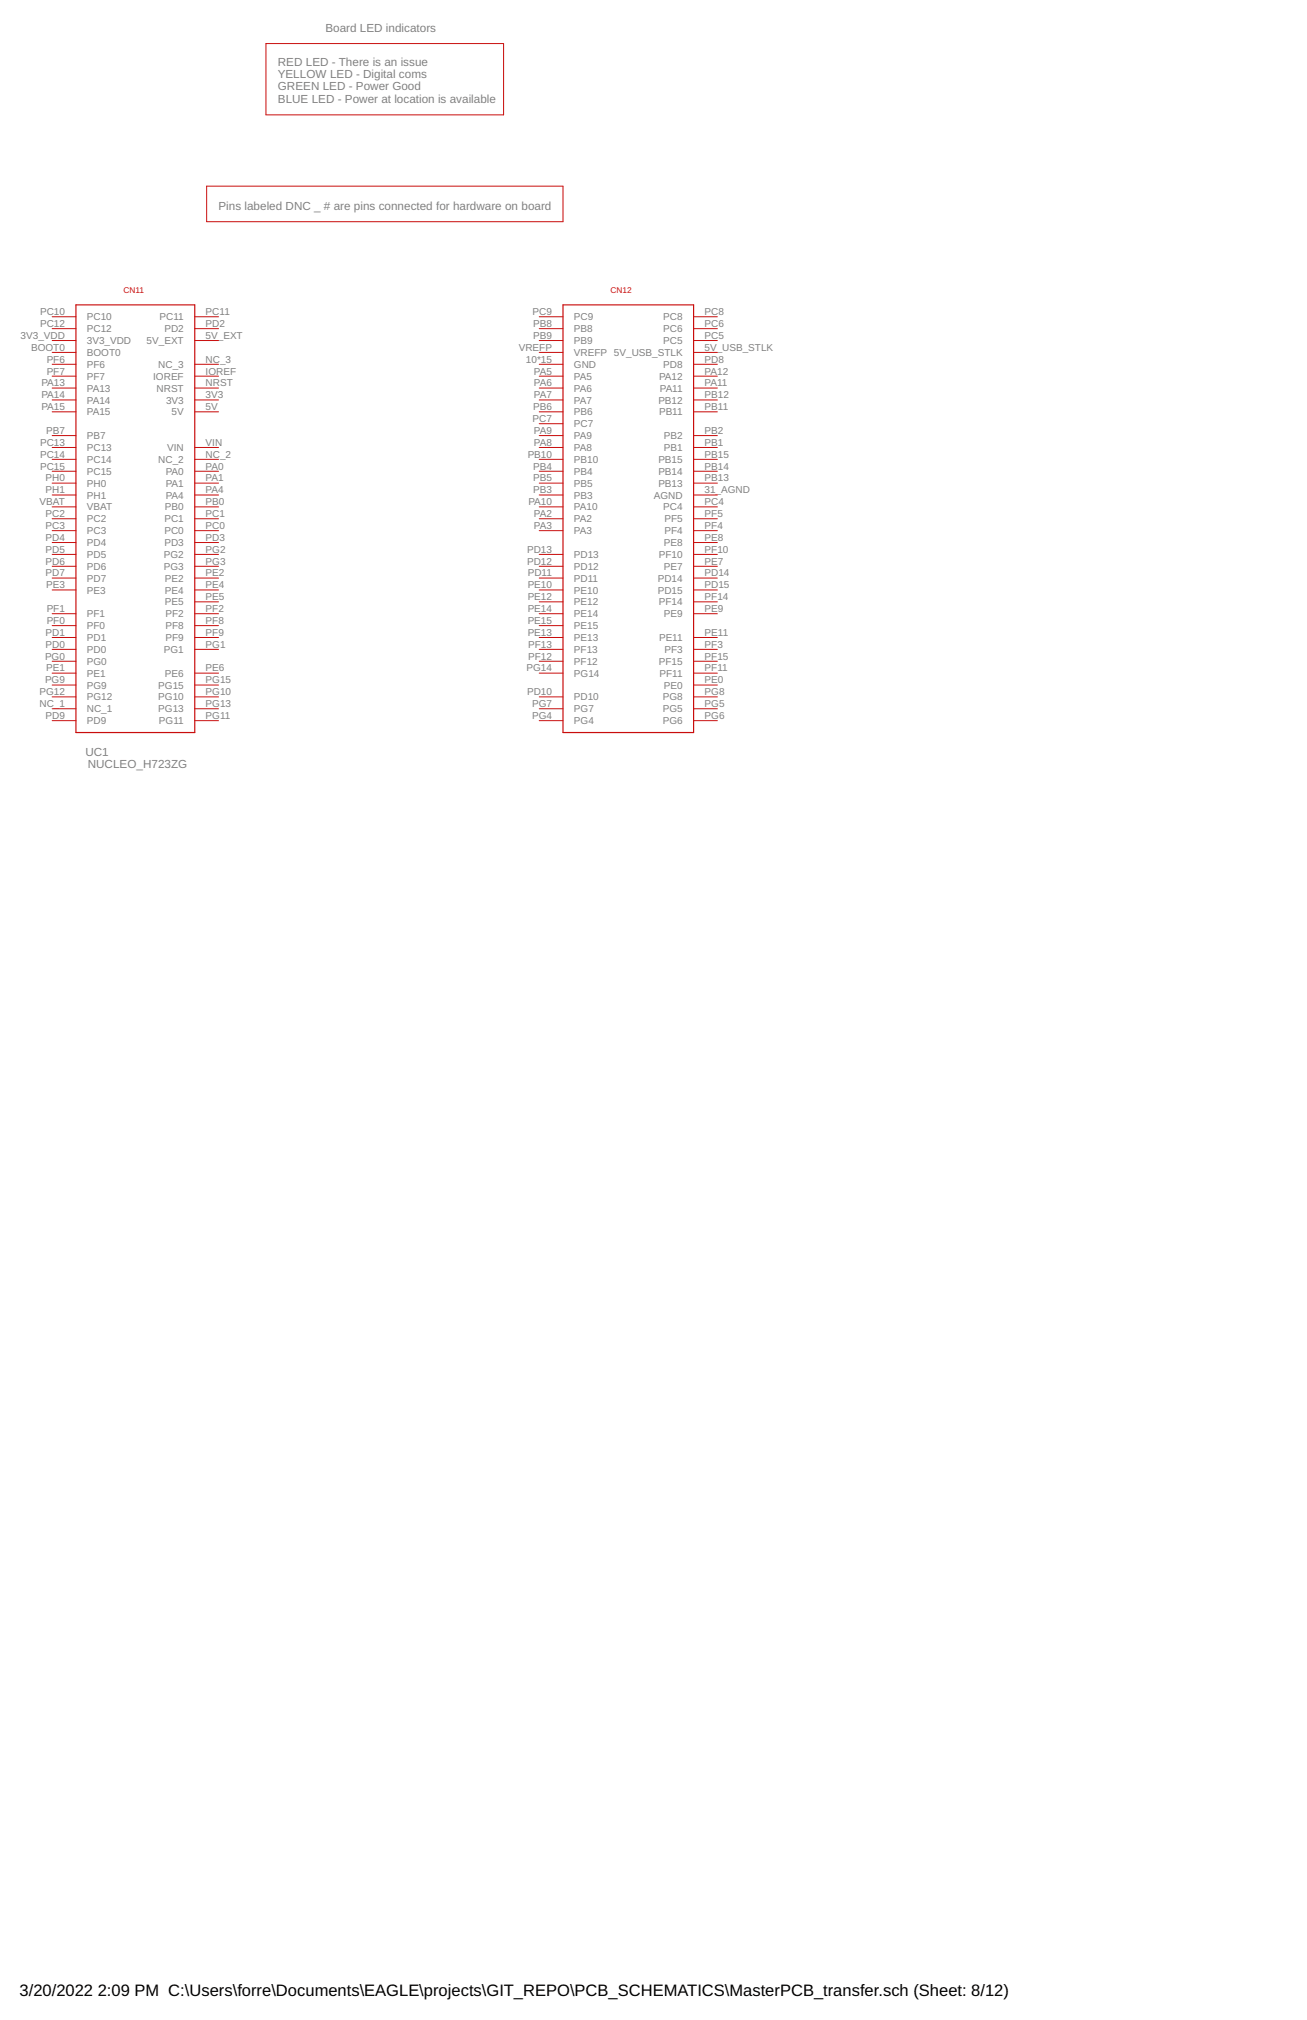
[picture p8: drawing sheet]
<svg xmlns="http://www.w3.org/2000/svg" width="279mm" height="432mm" viewBox="0 0 279 432" stroke-linecap="round" stroke-linejoin="round" font-family="sans-serif">
<defs><g id="words">
<g font-size="3.5">
<text x="4.2" y="426.6">3/20/2022</text>
<text x="20.9" y="426.6">2:09 PM C:\Users\forre\Documents\EAGLE\projects\GIT_REPO\PCB_SCHEMATICS\MasterPCB_transfer.sch (Sheet: 8/12)</text>
</g>
<g font-size="2.5" fill="#808080">
<text x="69.6" y="6.8">Board LED indicators</text>
<text x="59.4" y="14">RED LED - There is an issue</text>
<text x="59.4" y="16.7">YELLOW LED - Digital coms</text>
<text x="59.4" y="19.3">GREEN LED - Power Good</text>
<text x="59.4" y="22">BLUE LED - Power at location is available</text>
<text x="46.7" y="44.9">Pins labeled DNC _ # are pins connected for hardware on board</text>
<text x="18.3" y="161.7">UC1</text>
<text x="18.8" y="164.2">NUCLEO_H723ZG</text>
</g>
<g font-size="2.1" fill="#808080">
<text x="8.6" y="69.9">PC12</text>
<text x="8.6" y="67.4">PC10</text>
<text x="18.6" y="71">PC12</text>
<text x="18.6" y="68.5">PC10</text>
<text x="34.1" y="68.5">PC11</text>
<text x="35.1" y="71">PD2</text>
<text x="44" y="69.9">PD2</text>
<text x="44" y="67.4">PC11</text>
<text x="113.9" y="67.4">PC9</text>
<text x="114" y="69.9">PB8</text>
<text x="122.7" y="71">PB8</text>
<text x="122.7" y="68.5">PC9</text>
<text x="141.8" y="71">PC6</text>
<text x="141.8" y="68.5">PC8</text>
<text x="150.6" y="69.9">PC6</text>
<text x="150.6" y="67.4">PC8</text>
<text x="4.4" y="72.4">3V3_VDD</text>
<text x="6.6" y="75">BOOT0</text>
<text x="10" y="77.5">PF6</text>
<text x="18.6" y="76.1">BOOT0</text>
<text x="18.6" y="73.6">3V3_VDD</text>
<text x="31.4" y="73.6">5V_EXT</text>
<text x="44" y="77.5">NC_3</text>
<text x="44" y="72.4">5V_EXT</text>
<text x="110.9" y="75">VREFP</text>
<text x="112.4" y="77.5">10*15</text>
<text x="114" y="72.4">PB9</text>
<text x="122.7" y="76.1">VREFP 5V_USB_STLK</text>
<text x="122.7" y="73.6">PB9</text>
<text x="141.8" y="73.6">PC5</text>
<text x="150.6" y="77.5">PD8</text>
<text x="150.6" y="75">5V_USB_STLK</text>
<text x="150.6" y="72.4">PC5</text>
<text x="8.8" y="82.6">PA13</text>
<text x="10" y="80.1">PF7</text>
<text x="18.6" y="83.7">PA13</text>
<text x="18.6" y="81.2">PF7</text>
<text x="18.6" y="78.6">PF6</text>
<text x="32.7" y="81.2">IOREF</text>
<text x="33.5" y="83.7">NRST</text>
<text x="33.8" y="78.6">NC_3</text>
<text x="44" y="82.6">NRST</text>
<text x="44" y="80.1">IOREF</text>
<text x="114.1" y="82.6">PA6</text>
<text x="114.1" y="80.1">PA5</text>
<text x="122.7" y="83.7">PA6</text>
<text x="122.7" y="81.2">PA5</text>
<text x="122.7" y="78.6">GND</text>
<text x="140.9" y="81.2">PA12</text>
<text x="141" y="83.7">PA11</text>
<text x="141.8" y="78.6">PD8</text>
<text x="150.6" y="82.6">PA11</text>
<text x="150.6" y="80.1">PA12</text>
<text x="8.8" y="87.7">PA15</text>
<text x="8.8" y="85.1">PA14</text>
<text x="18.6" y="88.8">PA15</text>
<text x="18.6" y="86.3">PA14</text>
<text x="35.5" y="86.3">3V3</text>
<text x="36.7" y="88.8">5V</text>
<text x="44" y="87.7">5V</text>
<text x="44" y="85.1">3V3</text>
<text x="114" y="87.7">PB6</text>
<text x="114.1" y="85.1">PA7</text>
<text x="122.7" y="88.8">PB6</text>
<text x="122.7" y="86.3">PA7</text>
<text x="140.7" y="86.3">PB12</text>
<text x="140.9" y="88.8">PB11</text>
<text x="150.6" y="87.7">PB11</text>
<text x="150.6" y="85.1">PB12</text>
<text x="8.6" y="95.3">PC13</text>
<text x="9.9" y="92.8">PB7</text>
<text x="18.6" y="93.9">PB7</text>
<text x="44" y="95.3">VIN</text>
<text x="113.9" y="90.2">PC7</text>
<text x="114.1" y="95.3">PA8</text>
<text x="114.1" y="92.8">PA9</text>
<text x="122.7" y="93.9">PA9</text>
<text x="122.7" y="91.3">PC7</text>
<text x="141.9" y="93.9">PB2</text>
<text x="150.6" y="95.3">PB1</text>
<text x="150.6" y="92.8">PB2</text>
<text x="8.6" y="100.4">PC15</text>
<text x="8.6" y="97.8">PC14</text>
<text x="18.6" y="101.5">PC15</text>
<text x="18.6" y="98.9">PC14</text>
<text x="18.6" y="96.4">PC13</text>
<text x="33.8" y="99">NC_2</text>
<text x="35.4" y="101.5">PA0</text>
<text x="35.7" y="96.4">VIN</text>
<text x="44" y="100.4">PA0</text>
<text x="44" y="97.8">NC_2</text>
<text x="112.8" y="97.8">PB10</text>
<text x="114" y="100.4">PB4</text>
<text x="122.7" y="101.5">PB4</text>
<text x="122.7" y="98.9">PB10</text>
<text x="122.7" y="96.4">PA8</text>
<text x="140.7" y="101.5">PB14</text>
<text x="140.7" y="99">PB15</text>
<text x="141.9" y="96.4">PB1</text>
<text x="150.6" y="100.4">PB14</text>
<text x="150.6" y="97.8">PB15</text>
<text x="8.5" y="108">VBAT</text>
<text x="9.7" y="105.5">PH1</text>
<text x="9.7" y="102.9">PH0</text>
<text x="18.6" y="106.6">PH1</text>
<text x="18.6" y="104">PH0</text>
<text x="35.4" y="106.6">PA4</text>
<text x="35.4" y="104">PA1</text>
<text x="44" y="108">PB0</text>
<text x="44" y="105.5">PA4</text>
<text x="44" y="102.9">PA1</text>
<text x="113" y="108">PA10</text>
<text x="114" y="105.5">PB3</text>
<text x="114" y="102.9">PB5</text>
<text x="122.7" y="106.6">PB3</text>
<text x="122.7" y="104">PB5</text>
<text x="139.8" y="106.6">AGND</text>
<text x="140.7" y="104">PB13</text>
<text x="150.6" y="108">PC4</text>
<text x="150.6" y="105.5">31_AGND</text>
<text x="150.6" y="102.9">PB13</text>
<text x="9.7" y="113.1">PC3</text>
<text x="9.7" y="110.5">PC2</text>
<text x="18.6" y="111.6">PC2</text>
<text x="18.6" y="109.1">VBAT</text>
<text x="35.1" y="111.6">PC1</text>
<text x="35.3" y="109.1">PB0</text>
<text x="44" y="113.1">PC0</text>
<text x="44" y="110.5">PC1</text>
<text x="114.1" y="113.1">PA3</text>
<text x="114.1" y="110.5">PA2</text>
<text x="122.7" y="111.6">PA2</text>
<text x="122.7" y="109.1">PA10</text>
<text x="141.8" y="109.1">PC4</text>
<text x="142" y="111.6">PF5</text>
<text x="150.6" y="113.1">PF4</text>
<text x="150.6" y="110.5">PF5</text>
<text x="9.7" y="118.1">PD5</text>
<text x="9.7" y="115.6">PD4</text>
<text x="18.6" y="119.3">PD5</text>
<text x="18.6" y="116.7">PD4</text>
<text x="18.6" y="114.2">PC3</text>
<text x="35" y="119.3">PG2</text>
<text x="35.1" y="116.7">PD3</text>
<text x="35.1" y="114.2">PC0</text>
<text x="44" y="118.1">PG2</text>
<text x="44" y="115.6">PD3</text>
<text x="112.7" y="118.1">PD13</text>
<text x="122.7" y="119.3">PD13</text>
<text x="122.7" y="114.2">PA3</text>
<text x="140.8" y="119.3">PF10</text>
<text x="141.9" y="116.7">PE8</text>
<text x="142" y="114.2">PF4</text>
<text x="150.6" y="118.1">PF10</text>
<text x="150.6" y="115.6">PE8</text>
<text x="9.7" y="123.2">PD7</text>
<text x="9.7" y="120.7">PD6</text>
<text x="9.9" y="125.8">PE3</text>
<text x="18.6" y="124.3">PD7</text>
<text x="18.6" y="121.8">PD6</text>
<text x="35" y="121.8">PG3</text>
<text x="35.3" y="124.3">PE2</text>
<text x="44" y="125.8">PE4</text>
<text x="44" y="123.2">PE2</text>
<text x="44" y="120.7">PG3</text>
<text x="112.7" y="120.7">PD12</text>
<text x="112.8" y="125.8">PE10</text>
<text x="112.8" y="123.2">PD11</text>
<text x="122.7" y="124.3">PD11</text>
<text x="122.7" y="121.8">PD12</text>
<text x="140.6" y="124.3">PD14</text>
<text x="141.9" y="121.8">PE7</text>
<text x="150.6" y="125.8">PD15</text>
<text x="150.6" y="123.2">PD14</text>
<text x="150.6" y="120.7">PE7</text>
<text x="10" y="130.8">PF1</text>
<text x="18.6" y="132">PF1</text>
<text x="18.6" y="126.9">PE3</text>
<text x="35.3" y="129.4">PE5</text>
<text x="35.3" y="126.9">PE4</text>
<text x="35.4" y="132">PF2</text>
<text x="44" y="130.8">PF2</text>
<text x="44" y="128.3">PE5</text>
<text x="112.8" y="130.8">PE14</text>
<text x="112.8" y="128.3">PE12</text>
<text x="122.7" y="132">PE14</text>
<text x="122.7" y="129.4">PE12</text>
<text x="122.7" y="126.9">PE10</text>
<text x="140.6" y="126.9">PD15</text>
<text x="140.8" y="129.4">PF14</text>
<text x="141.9" y="132">PE9</text>
<text x="150.6" y="130.8">PE9</text>
<text x="150.6" y="128.3">PF14</text>
<text x="9.7" y="135.9">PD1</text>
<text x="10" y="133.4">PF0</text>
<text x="18.6" y="137">PD1</text>
<text x="18.6" y="134.5">PF0</text>
<text x="35.4" y="137">PF9</text>
<text x="35.4" y="134.5">PF8</text>
<text x="44" y="135.9">PF9</text>
<text x="44" y="133.4">PF8</text>
<text x="112.8" y="135.9">PE13</text>
<text x="112.8" y="133.4">PE15</text>
<text x="122.7" y="137">PE13</text>
<text x="122.7" y="134.5">PE15</text>
<text x="140.9" y="137">PE11</text>
<text x="150.6" y="135.9">PE11</text>
<text x="9.6" y="141">PG0</text>
<text x="9.7" y="138.5">PD0</text>
<text x="9.9" y="143.5">PE1</text>
<text x="18.6" y="142.1">PG0</text>
<text x="18.6" y="139.6">PD0</text>
<text x="35" y="139.6">PG1</text>
<text x="44" y="143.5">PE6</text>
<text x="44" y="138.5">PG1</text>
<text x="112.5" y="143.5">PG14</text>
<text x="112.9" y="141">PF12</text>
<text x="112.9" y="138.5">PF13</text>
<text x="122.7" y="142.1">PF12</text>
<text x="122.7" y="139.6">PF13</text>
<text x="140.8" y="142.1">PF15</text>
<text x="142" y="139.6">PF3</text>
<text x="150.6" y="143.5">PF11</text>
<text x="150.6" y="141">PF15</text>
<text x="150.6" y="138.5">PF3</text>
<text x="8.4" y="148.6">PG12</text>
<text x="9.6" y="146.1">PG9</text>
<text x="18.6" y="149.7">PG12</text>
<text x="18.6" y="147.2">PG9</text>
<text x="18.6" y="144.7">PE1</text>
<text x="33.8" y="149.7">PG10</text>
<text x="33.8" y="147.2">PG15</text>
<text x="35.3" y="144.7">PE6</text>
<text x="44" y="148.6">PG10</text>
<text x="44" y="146.1">PG15</text>
<text x="112.7" y="148.6">PD10</text>
<text x="122.7" y="149.7">PD10</text>
<text x="122.7" y="144.7">PG14</text>
<text x="141" y="144.7">PF11</text>
<text x="141.7" y="149.7">PG8</text>
<text x="141.9" y="147.2">PE0</text>
<text x="150.6" y="148.6">PG8</text>
<text x="150.6" y="146.1">PE0</text>
<text x="8.4" y="151.2">NC_1</text>
<text x="9.7" y="153.7">PD9</text>
<text x="18.6" y="154.8">PD9</text>
<text x="18.6" y="152.3">NC_1</text>
<text x="33.8" y="152.3">PG13</text>
<text x="34" y="154.8">PG11</text>
<text x="44" y="153.7">PG11</text>
<text x="44" y="151.2">PG13</text>
<text x="113.7" y="153.7">PG4</text>
<text x="113.7" y="151.2">PG7</text>
<text x="122.7" y="154.8">PG4</text>
<text x="122.7" y="152.3">PG7</text>
<text x="141.7" y="154.8">PG6</text>
<text x="141.7" y="152.3">PG5</text>
<text x="150.6" y="153.7">PG6</text>
<text x="150.6" y="151.2">PG5</text>
</g>
<g font-size="1.8" fill="#c90d0c">
<text x="26.4" y="62.6">CN11</text>
<text x="130.5" y="62.6">CN12</text>
</g>
</g></defs>
<g fill="none" stroke="#c90d0c" stroke-width=".21">
<path d="M56.9 9.3h50.8v15.3h-50.8zM44.2 39.8h76.2v7.6h-76.2zM11.2 77.9h5M11.2 75.3h5M11.2 72.8h5M11.2 70.3h5M11.2 67.7h5M41.6 77.9h5.1M41.6 72.8h5.1M41.6 70.3h5.1M41.6 67.7h5.1M115.3 77.9h5.1"/>
<path d="M115.3 75.3h5.1M115.3 72.8h5.1M115.3 70.3h5.1M115.3 67.7h5.1M148.3 77.9h5.1M148.3 75.3h5.1M148.3 72.8h5.1M148.3 70.3h5.1M148.3 67.7h5.1M11.2 98.2h5M11.2 95.7h5M11.2 93.1h5"/>
<path d="M11.2 88h5M11.2 85.5h5M11.2 83h5M11.2 80.4h5M41.6 98.2h5.1M41.6 95.7h5.1M41.6 88h5.1M41.6 85.5h5.1M41.6 83h5.1M41.6 80.4h5.1M115.3 98.2h5.1M115.3 95.7h5.1"/>
<path d="M115.3 93.1h5.1M115.3 88h5.1M115.3 85.5h5.1M115.3 83h5.1M115.3 80.4h5.1M115.3 90.6h5.1M148.3 98.2h5.1M148.3 95.7h5.1M148.3 93.1h5.1M148.3 88h5.1M148.3 85.5h5.1M148.3 83h5.1"/>
<path d="M148.3 80.4h5.1M11.2 118.5h5M11.2 116h5M11.2 113.4h5M11.2 110.9h5M11.2 108.4h5M11.2 105.8h5M11.2 103.3h5M11.2 100.7h5M41.6 118.5h5.1M41.6 116h5.1M41.6 113.4h5.1"/>
<path d="M41.6 110.9h5.1M41.6 108.4h5.1M41.6 105.8h5.1M41.6 103.3h5.1M41.6 100.7h5.1M115.3 118.5h5.1M115.3 113.4h5.1M115.3 110.9h5.1M115.3 108.4h5.1M115.3 105.8h5.1M115.3 103.3h5.1M115.3 100.7h5.1"/>
<path d="M148.3 118.5h5.1M148.3 116h5.1M148.3 113.4h5.1M148.3 110.9h5.1M148.3 108.4h5.1M148.3 105.8h5.1M148.3 103.3h5.1M148.3 100.7h5.1M11.2 138.8h5M11.2 136.3h5M11.2 133.7h5M11.2 131.2h5"/>
<path d="M11.2 126.1h5M11.2 123.6h5M11.2 121.1h5M41.6 138.8h5.1M41.6 136.3h5.1M41.6 133.7h5.1M41.6 131.2h5.1M41.6 128.7h5.1M41.6 126.1h5.1M41.6 123.6h5.1M41.6 121.1h5.1M115.3 138.8h5.1"/>
<path d="M115.3 136.3h5.1M115.3 133.7h5.1M115.3 131.2h5.1M115.3 128.7h5.1M115.3 126.1h5.1M115.3 123.6h5.1M115.3 121.1h5.1M148.3 138.8h5.1M148.3 136.3h5.1M148.3 131.2h5.1M148.3 128.7h5.1M148.3 126.1h5.1"/>
<path d="M148.3 123.6h5.1M148.3 121.1h5.1M11.2 154.1h5M11.2 151.5h5M11.2 149h5M11.2 146.4h5M11.2 143.9h5M11.2 141.4h5M41.6 154.1h5.1M41.6 151.5h5.1M41.6 149h5.1M41.6 146.4h5.1"/>
<path d="M41.6 143.9h5.1M115.3 154.1h5.1M115.3 151.5h5.1M115.3 149h5.1M115.3 143.9h5.1M115.3 141.4h5.1M148.3 154.1h5.1M148.3 151.5h5.1M148.3 149h5.1M148.3 146.4h5.1M148.3 143.9h5.1M148.3 141.4h5.1"/>
</g>
<path d="M16.2 65.2h25.4v91.4h-25.4zM120.4 65.2h27.9v91.4h-27.9z" fill="none" stroke="#c90d0c" stroke-width=".25"/>
<use href="#words"/>
</svg>
